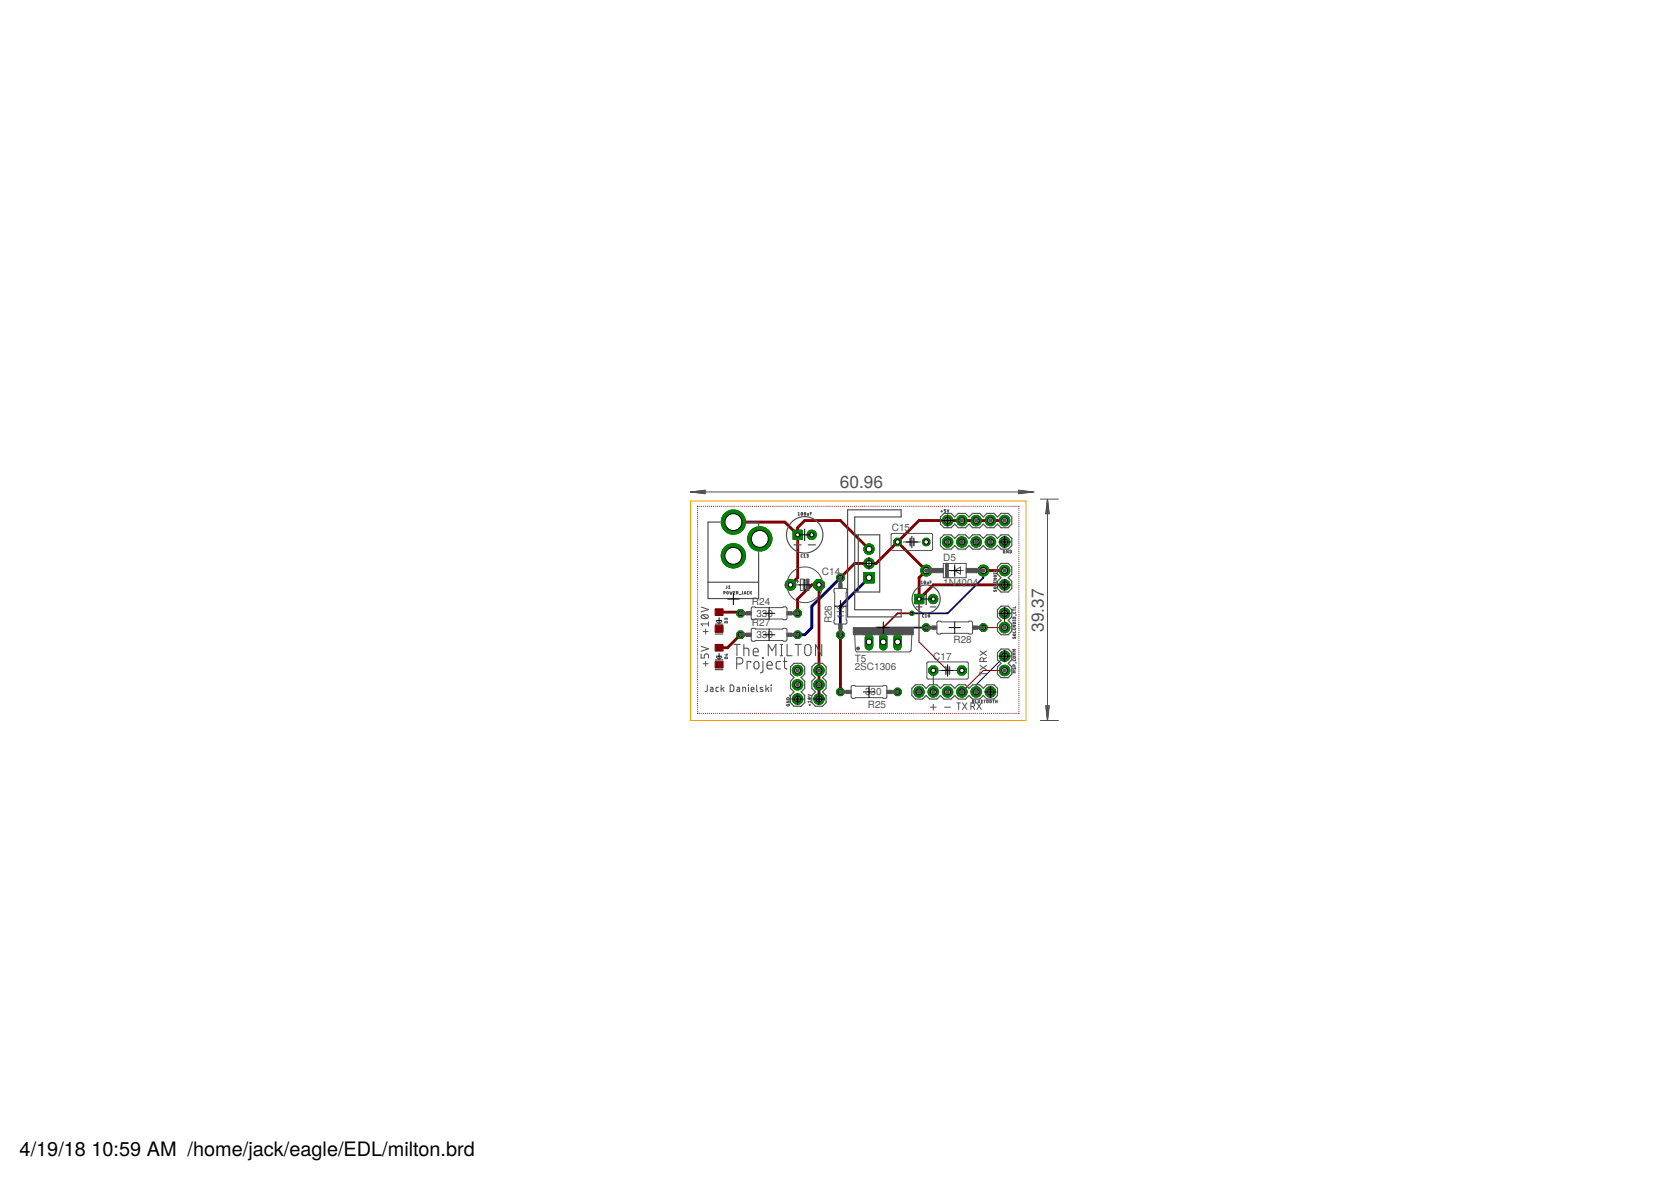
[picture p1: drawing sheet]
<svg xmlns="http://www.w3.org/2000/svg" width="297mm" height="210mm" viewBox="0 0 297 210" stroke-linecap="round" stroke-linejoin="round" font-family="sans-serif">
<defs><g id="words">
<g font-size="3.5">
<text x="3.5" y="205.4">4/19/18</text>
<text x="16.3" y="205.4">10:59 AM /home/jack/eagle/EDL/milton.brd</text>
</g>
<g font-size="3.1" fill="#505050">
<text x="149.3" y="86.8">60.96</text>
<text x="185.5" y="112.3" transform="rotate(-90 185.5 112.3)">39.37</text>
</g>
<g font-size="1.8" fill="#505050">
<text x="158.5" y="94.4">C15</text>
<text x="167.7" y="99.8">D5</text>
<text x="133.7" y="107.5">R24</text>
<text x="146.1" y="102.2">C14</text>
<text x="167.7" y="104.2">1N4004</text>
<text x="133.7" y="111.3">R27</text>
<text x="134.4" y="109.7">330</text>
<text x="134.4" y="113.5">330</text>
<text x="147.9" y="110.8" transform="rotate(-90 147.9 110.8)">R26</text>
<text x="150" y="110" transform="rotate(-90 150 110)">1K</text>
<text x="151.9" y="117.6">T5</text>
<text x="151.9" y="119.2">2SC1306</text>
<text x="165.9" y="117.4">C17</text>
<text x="169.5" y="114.3">R28</text>
<text x="153.8" y="123.6">3</text>
<text x="154.3" y="125.8">R25</text>
<text x="154.8" y="123.6">30</text>
</g>
</g></defs>
<path d="M149.4 102.7l-5.1 5v3.8l-1.3 1.3h-1.2M154.5 102.7l-5.1 5v5.1" fill="none" stroke="#000080" stroke-width=".51"/>
<path d="M178.6 116.6l-5.1 5.1v1.3" fill="none" stroke="#000080" stroke-width=".18"/>
<path d="M164.6 111.5h-8.9l-1.2 1.3v1.3M174.8 101.4v1.3l-6.4 6.3h-6.3" fill="none" stroke="#000080" stroke-width=".32"/>
<circle cx="176.1" cy="123" r=".93" fill="#008000" stroke="#008000" stroke-width=".18"/>
<circle cx="176.1" cy="123" r=".51" fill="#fff" stroke="#000" stroke-width=".18"/>
<circle cx="173.5" cy="123" r=".93" fill="#008000" stroke="#008000" stroke-width=".18"/>
<circle cx="173.5" cy="123" r=".51" fill="#fff" stroke="#000" stroke-width=".18"/>
<circle cx="171" cy="123" r=".93" fill="#008000" stroke="#008000" stroke-width=".18"/>
<circle cx="171" cy="123" r=".51" fill="#fff" stroke="#000" stroke-width=".18"/>
<circle cx="168.4" cy="123" r=".93" fill="#008000" stroke="#008000" stroke-width=".18"/>
<circle cx="168.4" cy="123" r=".51" fill="#fff" stroke="#000" stroke-width=".18"/>
<circle cx="165.9" cy="123" r=".93" fill="#008000" stroke="#008000" stroke-width=".18"/>
<circle cx="165.9" cy="123" r=".51" fill="#fff" stroke="#000" stroke-width=".18"/>
<circle cx="163.4" cy="123" r=".93" fill="#008000" stroke="#008000" stroke-width=".18"/>
<circle cx="163.4" cy="123" r=".51" fill="#fff" stroke="#000" stroke-width=".18"/>
<circle cx="144.3" cy="95.1" r=".83" fill="#008000" stroke="#008000" stroke-width=".18"/>
<circle cx="144.3" cy="95.1" r=".36" fill="#fff" stroke="#000" stroke-width=".18"/>
<path d="M141 94.2h1.6v1.7h-1.6z" fill="#008000" stroke="#008000" stroke-width=".18"/>
<circle cx="141.8" cy="95.1" r=".36" fill="#fff" stroke="#000" stroke-width=".18"/>
<circle cx="140.5" cy="103.9" r=".95" fill="#008000" stroke="#008000" stroke-width=".18"/>
<circle cx="140.5" cy="103.9" r=".4" fill="#fff" stroke="#000" stroke-width=".18"/>
<circle cx="145.6" cy="103.9" r="1.03" fill="#008000" stroke="#008000" stroke-width=".18"/>
<circle cx="145.6" cy="103.9" r=".4" fill="#fff" stroke="#000" stroke-width=".18"/>
<circle cx="159.6" cy="96.3" r=".71" fill="#008000" stroke="#008000" stroke-width=".18"/>
<circle cx="159.6" cy="96.3" r=".4" fill="#fff" stroke="#000" stroke-width=".18"/>
<circle cx="164.6" cy="96.3" r=".71" fill="#008000" stroke="#008000" stroke-width=".18"/>
<circle cx="164.6" cy="96.3" r=".4" fill="#fff" stroke="#000" stroke-width=".18"/>
<path d="M162.6 105.6h1.6v1.7h-1.6z" fill="#008000" stroke="#008000" stroke-width=".18"/>
<circle cx="163.4" cy="106.5" r=".36" fill="#fff" stroke="#000" stroke-width=".18"/>
<circle cx="165.9" cy="106.5" r=".83" fill="#008000" stroke="#008000" stroke-width=".18"/>
<circle cx="165.9" cy="106.5" r=".36" fill="#fff" stroke="#000" stroke-width=".18"/>
<circle cx="165.9" cy="119.2" r=".87" fill="#008000" stroke="#008000" stroke-width=".18"/>
<circle cx="165.9" cy="119.2" r=".4" fill="#fff" stroke="#000" stroke-width=".18"/>
<circle cx="171" cy="119.2" r=".87" fill="#008000" stroke="#008000" stroke-width=".18"/>
<circle cx="171" cy="119.2" r=".4" fill="#fff" stroke="#000" stroke-width=".18"/>
<circle cx="174.8" cy="101.4" r=".97" fill="#008000" stroke="#008000" stroke-width=".18"/>
<circle cx="174.8" cy="101.4" r=".55" fill="#fff" stroke="#000" stroke-width=".18"/>
<circle cx="164.6" cy="101.4" r=".97" fill="#008000" stroke="#008000" stroke-width=".18"/>
<circle cx="164.6" cy="101.4" r=".55" fill="#fff" stroke="#000" stroke-width=".18"/>
<circle cx="130.4" cy="92.8" r="2.16" fill="#008000" stroke="#008000" stroke-width=".18"/>
<circle cx="130.4" cy="92.8" r="1.5" fill="#fff" stroke="#000" stroke-width=".18"/>
<circle cx="130.4" cy="98.8" r="2.16" fill="#008000" stroke="#008000" stroke-width=".18"/>
<circle cx="130.4" cy="98.8" r="1.5" fill="#fff" stroke="#000" stroke-width=".18"/>
<circle cx="135.1" cy="95.8" r="2.16" fill="#008000" stroke="#008000" stroke-width=".18"/>
<circle cx="135.1" cy="95.8" r="1.5" fill="#fff" stroke="#000" stroke-width=".18"/>
<circle cx="178.6" cy="109" r=".93" fill="#008000" stroke="#008000" stroke-width=".18"/>
<circle cx="178.6" cy="109" r=".51" fill="#fff" stroke="#000" stroke-width=".18"/>
<circle cx="178.6" cy="111.5" r=".93" fill="#008000" stroke="#008000" stroke-width=".18"/>
<circle cx="178.6" cy="111.5" r=".51" fill="#fff" stroke="#000" stroke-width=".18"/>
<circle cx="178.6" cy="116.6" r=".93" fill="#008000" stroke="#008000" stroke-width=".18"/>
<circle cx="178.6" cy="116.6" r=".51" fill="#fff" stroke="#000" stroke-width=".18"/>
<circle cx="178.6" cy="119.2" r=".93" fill="#008000" stroke="#008000" stroke-width=".18"/>
<circle cx="178.6" cy="119.2" r=".51" fill="#fff" stroke="#000" stroke-width=".18"/>
<circle cx="131.6" cy="109" r=".71" fill="#008000" stroke="#008000" stroke-width=".18"/>
<circle cx="131.6" cy="109" r=".4" fill="#fff" stroke="#000" stroke-width=".18"/>
<circle cx="141.8" cy="109" r=".71" fill="#008000" stroke="#008000" stroke-width=".18"/>
<circle cx="141.8" cy="109" r=".4" fill="#fff" stroke="#000" stroke-width=".18"/>
<circle cx="159.6" cy="123" r=".71" fill="#008000" stroke="#008000" stroke-width=".18"/>
<circle cx="159.6" cy="123" r=".4" fill="#fff" stroke="#000" stroke-width=".18"/>
<circle cx="149.4" cy="123" r=".71" fill="#008000" stroke="#008000" stroke-width=".18"/>
<circle cx="149.4" cy="123" r=".4" fill="#fff" stroke="#000" stroke-width=".18"/>
<circle cx="149.4" cy="112.8" r=".71" fill="#008000" stroke="#008000" stroke-width=".18"/>
<circle cx="149.4" cy="112.8" r=".4" fill="#fff" stroke="#000" stroke-width=".18"/>
<circle cx="149.4" cy="102.7" r=".71" fill="#008000" stroke="#008000" stroke-width=".18"/>
<circle cx="149.4" cy="102.7" r=".4" fill="#fff" stroke="#000" stroke-width=".18"/>
<circle cx="131.6" cy="112.8" r=".71" fill="#008000" stroke="#008000" stroke-width=".18"/>
<circle cx="131.6" cy="112.8" r=".4" fill="#fff" stroke="#000" stroke-width=".18"/>
<circle cx="141.8" cy="112.8" r=".71" fill="#008000" stroke="#008000" stroke-width=".18"/>
<circle cx="141.8" cy="112.8" r=".4" fill="#fff" stroke="#000" stroke-width=".18"/>
<circle cx="174.8" cy="111.5" r=".71" fill="#008000" stroke="#008000" stroke-width=".18"/>
<circle cx="174.8" cy="111.5" r=".4" fill="#fff" stroke="#000" stroke-width=".18"/>
<circle cx="164.6" cy="111.5" r=".71" fill="#008000" stroke="#008000" stroke-width=".18"/>
<circle cx="164.6" cy="111.5" r=".4" fill="#fff" stroke="#000" stroke-width=".18"/>
<circle cx="178.6" cy="103.9" r=".93" fill="#008000" stroke="#008000" stroke-width=".18"/>
<circle cx="178.6" cy="103.9" r=".51" fill="#fff" stroke="#000" stroke-width=".18"/>
<circle cx="178.6" cy="101.4" r=".93" fill="#008000" stroke="#008000" stroke-width=".18"/>
<circle cx="178.6" cy="101.4" r=".51" fill="#fff" stroke="#000" stroke-width=".18"/>
<path d="M154.5 113.3v1.6" fill="none" stroke="#008000" stroke-width="1.5"/>
<circle cx="154.5" cy="114.1" r=".51" fill="#fff" stroke="#000" stroke-width=".18"/>
<path d="M157 113.3v1.6" fill="none" stroke="#008000" stroke-width="1.5"/>
<circle cx="157" cy="114.1" r=".51" fill="#fff" stroke="#000" stroke-width=".18"/>
<path d="M159.6 113.3v1.6" fill="none" stroke="#008000" stroke-width="1.5"/>
<circle cx="159.6" cy="114.1" r=".51" fill="#fff" stroke="#000" stroke-width=".18"/>
<path d="M153.5 101.7h1.9v1.9h-1.9z" fill="#008000" stroke="#008000" stroke-width=".18"/>
<circle cx="154.5" cy="102.7" r=".51" fill="#fff" stroke="#000" stroke-width=".18"/>
<circle cx="154.5" cy="100.1" r=".93" fill="#008000" stroke="#008000" stroke-width=".18"/>
<circle cx="154.5" cy="100.1" r=".51" fill="#fff" stroke="#000" stroke-width=".18"/>
<circle cx="154.5" cy="97.6" r=".93" fill="#008000" stroke="#008000" stroke-width=".18"/>
<circle cx="154.5" cy="97.6" r=".51" fill="#fff" stroke="#000" stroke-width=".18"/>
<circle cx="168.4" cy="92.5" r=".93" fill="#008000" stroke="#008000" stroke-width=".18"/>
<circle cx="168.4" cy="92.5" r=".51" fill="#fff" stroke="#000" stroke-width=".18"/>
<circle cx="171" cy="92.5" r=".93" fill="#008000" stroke="#008000" stroke-width=".18"/>
<circle cx="171" cy="92.5" r=".51" fill="#fff" stroke="#000" stroke-width=".18"/>
<circle cx="173.5" cy="92.5" r=".93" fill="#008000" stroke="#008000" stroke-width=".18"/>
<circle cx="173.5" cy="92.5" r=".51" fill="#fff" stroke="#000" stroke-width=".18"/>
<circle cx="176.1" cy="92.5" r=".93" fill="#008000" stroke="#008000" stroke-width=".18"/>
<circle cx="176.1" cy="92.5" r=".51" fill="#fff" stroke="#000" stroke-width=".18"/>
<circle cx="178.6" cy="92.5" r=".93" fill="#008000" stroke="#008000" stroke-width=".18"/>
<circle cx="178.6" cy="92.5" r=".51" fill="#fff" stroke="#000" stroke-width=".18"/>
<circle cx="145.6" cy="124.2" r=".93" fill="#008000" stroke="#008000" stroke-width=".18"/>
<circle cx="145.6" cy="124.2" r=".51" fill="#fff" stroke="#000" stroke-width=".18"/>
<circle cx="145.6" cy="121.7" r=".93" fill="#008000" stroke="#008000" stroke-width=".18"/>
<circle cx="145.6" cy="121.7" r=".51" fill="#fff" stroke="#000" stroke-width=".18"/>
<circle cx="145.6" cy="119.2" r=".93" fill="#008000" stroke="#008000" stroke-width=".18"/>
<circle cx="145.6" cy="119.2" r=".51" fill="#fff" stroke="#000" stroke-width=".18"/>
<circle cx="178.6" cy="96.3" r=".93" fill="#008000" stroke="#008000" stroke-width=".18"/>
<circle cx="178.6" cy="96.3" r=".51" fill="#fff" stroke="#000" stroke-width=".18"/>
<circle cx="176.1" cy="96.3" r=".93" fill="#008000" stroke="#008000" stroke-width=".18"/>
<circle cx="176.1" cy="96.3" r=".51" fill="#fff" stroke="#000" stroke-width=".18"/>
<circle cx="173.5" cy="96.3" r=".93" fill="#008000" stroke="#008000" stroke-width=".18"/>
<circle cx="173.5" cy="96.3" r=".51" fill="#fff" stroke="#000" stroke-width=".18"/>
<circle cx="171" cy="96.3" r=".93" fill="#008000" stroke="#008000" stroke-width=".18"/>
<circle cx="171" cy="96.3" r=".51" fill="#fff" stroke="#000" stroke-width=".18"/>
<circle cx="168.4" cy="96.3" r=".93" fill="#008000" stroke="#008000" stroke-width=".18"/>
<circle cx="168.4" cy="96.3" r=".51" fill="#fff" stroke="#000" stroke-width=".18"/>
<circle cx="141.8" cy="124.2" r=".93" fill="#008000" stroke="#008000" stroke-width=".18"/>
<circle cx="141.8" cy="124.2" r=".51" fill="#fff" stroke="#000" stroke-width=".18"/>
<circle cx="141.8" cy="121.7" r=".93" fill="#008000" stroke="#008000" stroke-width=".18"/>
<circle cx="141.8" cy="121.7" r=".51" fill="#fff" stroke="#000" stroke-width=".18"/>
<circle cx="141.8" cy="119.2" r=".93" fill="#008000" stroke="#008000" stroke-width=".18"/>
<circle cx="141.8" cy="119.2" r=".51" fill="#fff" stroke="#000" stroke-width=".18"/>
<circle cx="162.1" cy="109" r=".38" fill="#008000" stroke="#008000" stroke-width=".18"/>
<circle cx="162.1" cy="109" r=".17" fill="#fff" stroke="#000" stroke-width=".18"/>
<g fill="#800000" stroke="#800000" stroke-width=".18">
<path d="M127.1 108.2h1.4v1.2h-1.4z"/>
<path d="M127.1 111.2h1.4v1.2h-1.4z"/>
<path d="M127.1 114.5h1.4v1.2h-1.4z"/>
<path d="M127.1 117.5h1.4v1.2h-1.4z"/>
</g>
<g fill="none" stroke="#800000" stroke-width=".18">
<path d="M124 90.3v.1M124 90.7h.1M124 91v.1M124 91.4h.1M124 91.7v.1M124 92.1h.1M124 92.4v.1M124 92.8h.1M124 93.1v.1M124 93.5h.1M124 93.8v.1M124 94.2h.1"/>
<path d="M124 94.5v.1M124 94.9h.1M124 95.2v.1M124 95.6h.1M124 95.9v.1M124 96.3h.1M124 96.6v.1M124 97h.1M124 97.3v.1M124 97.7h.1M124 98v.1M124 98.4h.1"/>
<path d="M124 98.7v.1M124 99.1h.1M124 99.4v.1M124 99.8h.1M124.1 90h-.1M124.4 90h.1M124.7 90h.1M125.1 90h.1M125.4 90h.1M125.8 90h.1M126.1 90h.1M126.4 90h.1"/>
<path d="M126.8 90h.1M127.1 90h.1M127.5 90h.1M127.8 90h.1M128.2 90h.1M128.5 90h.1M128.9 90h.1M129.2 90h.1M129.6 90h.1M129.9 90h.1M130.3 90h.1M130.6 90h.1"/>
<path d="M131 90h.1M131.3 90h.1M131.7 90h.1M132 90h.1M132.4 90h.1M132.7 90h.1M133.1 90h.1M133.4 90h.1M133.8 90h.1M134.1 90h.1M134.5 90h.1M134.8 90h.1"/>
<path d="M135.1 90h.1M135.5 90h.1M135.8 90h.1M136.2 90h.1M136.5 90h.1M136.9 90h.1M137.2 90h.1M137.6 90h.1M137.9 90h.1M138.3 90h.1M138.6 90h.1M139 90h.1"/>
<path d="M139.3 90h.1M139.7 90h.1M140 90h.1M140.4 90h.1M140.7 90h.1M141.1 90h.1M141.4 90h.1M141.8 90h.1M142.1 90h.1M142.5 90h.1M142.8 90h.1M143.2 90h.1"/>
<path d="M143.5 90h.1M143.8 90h.1M144.2 90h.1M144.5 90h.1M144.9 90h.1M145.2 90h.1M145.6 90h.1M145.9 90h.1M146.3 90h.1M146.6 90h.1M147 90h.1M147.3 90h.1"/>
<path d="M147.7 90h.1M148 90h.1M148.4 90h.1M148.7 90h.1M149.1 90h.1M149.4 90h.1M149.8 90h.1M150.1 90h.1M150.5 90h.1M150.8 90h.1M151.2 90h.1M151.5 90h.1"/>
<path d="M151.8 90h.1M152.2 90h.1M152.5 90h.1M152.9 90h.1M153.2 90h.1M153.6 90h.1M153.9 90h.1M154.3 90h.1M154.6 90h.1M155 90h.1M155.3 90h.1M155.7 90h.1"/>
<path d="M156 90h.1M156.4 90h.1M156.7 90h.1M157.1 90h.1M157.4 90h.1M157.8 90h.1M158.1 90h.1M158.5 90h.1M158.8 90h.1M159.2 90h.1M159.5 90h.1M159.9 90h.1"/>
<path d="M160.2 90h.1M160.5 90h.1M160.9 90h.1M161.2 90h.1M161.6 90h.1M161.9 90h.1M162.3 90h.1M162.6 90h.1M163 90h.1M163.3 90h.1M163.7 90h.1M164 90h.1"/>
<path d="M164.4 90h.1M164.7 90h.1M165.1 90h.1M165.4 90h.1M165.8 90h.1M166.1 90h.1M166.5 90h.1M166.8 90h.1M167.2 90h.1M167.5 90h.1M167.9 90h.1M168.2 90h.1"/>
<path d="M168.6 90h.1M168.9 90h.1M169.2 90h.1M169.6 90h.1M169.9 90h.1M170.3 90h.1M170.6 90h.1M171 90h.1M171.3 90h.1M171.7 90h.1M172 90h.1M172.4 90h.1"/>
<path d="M172.7 90h.1M173.1 90h.1M173.4 90h.1M173.8 90h.1M174.1 90h.1M174.5 90h.1M174.8 90h.1M175.2 90h.1M175.5 90h.1M175.9 90h.1M176.2 90h.1M176.6 90h.1"/>
<path d="M176.9 90h.1M177.2 90h.1M177.6 90h.1M177.9 90h.1M178.3 90h.1M178.6 90h.1M179 90h.1M179.3 90h.1M179.7 90h.1M180 90h.1M180.4 90h.1M180.7 90h.1"/>
<path d="M181.1 90h.1M181.1 90.3v.1M181.1 90.7h.1M181.1 91v.1M181.1 91.4h.1M181.1 91.7v.1M181.1 92.1h.1M181.1 92.4v.1M181.1 92.8h.1M181.1 93.1v.1M181.1 93.5h.1M181.1 93.8v.1"/>
<path d="M181.1 94.2h.1M181.1 94.5v.1M181.1 94.9h.1M181.1 95.2v.1M181.1 95.6h.1M181.1 95.9v.1M181.1 96.3h.1M181.1 96.6v.1M181.1 97h.1M181.1 97.3v.1M181.1 97.7h.1M181.1 98v.1"/>
<path d="M181.1 98.4h.1M181.1 98.7v.1M181.1 99.1h.1M181.1 99.4v.1M181.1 99.8h.1M124 100.1v.1M124 100.5h.1M124 100.8v.1M124 101.2h.1M124 101.5v.1M124 101.9h.1M124 102.2v.1"/>
<path d="M124 102.6h.1M124 102.9v.1M124 103.3h.1M124 103.6v.1M124 104h.1M124 104.3v.1M124 104.7h.1M124 105v.1M124 105.4h.1M124 105.7v.1M124 106.1h.1M124 106.4v.1"/>
<path d="M124 106.8h.1M124 107.1v.1M124 107.5h.1M124 107.8v.1M124 108.2h.1M124 108.5v.1M124 108.9h.1M124 109.2v.1M124 109.6h.1M124 109.9v.1M124 110.3h.1M124 110.6v.1"/>
<path d="M124 111h.1M124 111.3v.1M124 111.7h.1M124 112v.1M124 112.4h.1M124 112.7v.1M124 113.1h.1M124 113.4v.1M124 113.8h.1M124 114.1v.1M124 114.5h.1M124 114.8v.1"/>
<path d="M124 115.2h.1M124 115.5v.1M124 115.9h.1M124 116.2v.1M124 116.6h.1M124 116.9v.1M124 117.3h.1M124 117.6v.1M124 118h.1M124 118.3v.1M124 118.7h.1M124 119v.1"/>
<path d="M124 119.4h.1M124 119.7v.1M163.4 106.5v7.6l5 5.1h2.6M165.9 119.2v3.8M178.6 119.2h-3.8l-3.8 3.8M178.6 109v2.5h-3.8M181.1 100.1v.1M181.1 100.5h.1M181.1 100.8v.1M181.1 101.2h.1M181.1 101.5v.1M181.1 101.9h.1"/>
<path d="M181.1 102.2v.1M181.1 102.6h.1M181.1 102.9v.1M181.1 103.3h.1M181.1 103.6v.1M181.1 104h.1M181.1 104.3v.1M181.1 104.7h.1M181.1 105v.1M181.1 105.4h.1M181.1 105.7v.1M181.1 106.1h.1"/>
<path d="M181.1 106.4v.1M181.1 106.8h.1M181.1 107.1v.1M181.1 107.5h.1M181.1 107.8v.1M181.1 108.2h.1M181.1 108.5v.1M181.1 108.9h.1M181.1 109.2v.1M181.1 109.6h.1M181.1 109.9v.1M181.1 110.3h.1"/>
<path d="M181.1 110.6v.1M181.1 111h.1M181.1 111.3v.1M181.1 111.7h.1M181.1 112v.1M181.1 112.4h.1M181.1 112.7v.1M181.1 113.1h.1M181.1 113.4v.1M181.1 113.8h.1M181.1 114.1v.1M181.1 114.5h.1"/>
<path d="M181.1 114.8v.1M181.1 115.2h.1M181.1 115.5v.1M181.1 115.9h.1M181.1 116.2v.1M181.1 116.6h.1M181.1 116.9v.1M181.1 117.3h.1M181.1 117.6v.1M181.1 118h.1M181.1 118.3v.1M181.1 118.7h.1"/>
<path d="M181.1 119v.1M181.1 119.4h.1M181.1 119.7v.1M124 120.1h.1M124 120.4v.1M124 120.8h.1M124 121.1v.1M124 121.5h.1M124 121.8v.1M124 122.2h.1M124 122.5v.1M124 122.9h.1"/>
<path d="M124 123.2v.1M124 123.6h.1M124 123.9v.1M124 124.3h.1M124 124.6v.1M124 125h.1M124 125.3v.1M124 125.7h.1M124 126v.1M124 126.4h.1M124 126.7l.1 .1M124.4 126.8h.1"/>
<path d="M124.7 126.8h.1M125.1 126.8h.1M125.4 126.8h.1M125.8 126.8h.1M126.1 126.8h.1M126.4 126.8h.1M126.8 126.8h.1M127.1 126.8h.1M127.5 126.8h.1M127.8 126.8h.1M128.2 126.8h.1M128.5 126.8h.1"/>
<path d="M128.9 126.8h.1M129.2 126.8h.1M129.6 126.8h.1M129.9 126.8h.1M130.3 126.8h.1M130.6 126.8h.1M131 126.8h.1M131.3 126.8h.1M131.7 126.8h.1M132 126.8h.1M132.4 126.8h.1M132.7 126.8h.1"/>
<path d="M133.1 126.8h.1M133.4 126.8h.1M133.8 126.8h.1M134.1 126.8h.1M134.5 126.8h.1M134.8 126.8h.1M135.1 126.8h.1M135.5 126.8h.1M135.8 126.8h.1M136.2 126.8h.1M136.5 126.8h.1M136.9 126.8h.1"/>
<path d="M137.2 126.8h.1M137.6 126.8h.1M137.9 126.8h.1M138.3 126.8h.1M138.6 126.8h.1M139 126.8h.1M139.3 126.8h.1M139.7 126.8h.1M140 126.8h.1M140.4 126.8h.1M140.7 126.8h.1M141.1 126.8h.1"/>
<path d="M141.4 126.8h.1M141.8 126.8h.1M142.1 126.8h.1M142.5 126.8h.1M142.8 126.8h.1M143.2 126.8h.1M143.5 126.8h.1M143.8 126.8h.1M144.2 126.8h.1M144.5 126.8h.1M144.9 126.8h.1M145.2 126.8h.1"/>
<path d="M145.6 126.8h.1M145.9 126.8h.1M146.3 126.8h.1M146.6 126.8h.1M147 126.8h.1M147.3 126.8h.1M147.7 126.8h.1M148 126.8h.1M148.4 126.8h.1M148.7 126.8h.1M149.1 126.8h.1M149.4 126.8h.1"/>
<path d="M149.8 126.8h.1M150.1 126.8h.1M150.5 126.8h.1M150.8 126.8h.1M151.2 126.8h.1M151.5 126.8h.1M151.8 126.8h.1M152.2 126.8h.1M152.5 126.8h.1M152.9 126.8h.1M153.2 126.8h.1M153.6 126.8h.1"/>
<path d="M153.9 126.8h.1M154.3 126.8h.1M154.6 126.8h.1M155 126.8h.1M155.3 126.8h.1M155.7 126.8h.1M156 126.8h.1M156.4 126.8h.1M156.7 126.8h.1M157.1 126.8h.1M157.4 126.8h.1M157.8 126.8h.1"/>
<path d="M158.1 126.8h.1M158.5 126.8h.1M158.8 126.8h.1M159.2 126.8h.1M159.5 126.8h.1M159.9 126.8h.1M160.2 126.8h.1M160.5 126.8h.1M160.9 126.8h.1M161.2 126.8h.1M161.6 126.8h.1M161.9 126.8h.1"/>
<path d="M162.3 126.8h.1M162.6 126.8h.1M163 126.8h.1M163.3 126.8h.1M163.7 126.8h.1M164 126.8h.1M164.4 126.8h.1M164.7 126.8h.1M165.1 126.8h.1M165.4 126.8h.1M165.8 126.8h.1M166.1 126.8h.1"/>
<path d="M166.5 126.8h.1M166.8 126.8h.1M167.2 126.8h.1M167.5 126.8h.1M167.9 126.8h.1M168.2 126.8h.1M168.6 126.8h.1M168.9 126.8h.1M169.2 126.8h.1M169.6 126.8h.1M169.9 126.8h.1M170.3 126.8h.1"/>
<path d="M170.6 126.8h.1M171 126.8h.1M171.3 126.8h.1M171.7 126.8h.1M172 126.8h.1M172.4 126.8h.1M172.7 126.8h.1M173.1 126.8h.1M173.4 126.8h.1M173.8 126.8h.1M174.1 126.8h.1M174.5 126.8h.1"/>
<path d="M174.8 126.8h.1M175.2 126.8h.1M175.5 126.8h.1M175.9 126.8h.1M176.2 126.8h.1M176.6 126.8h.1M176.9 126.8h.1M177.2 126.8h.1M177.6 126.8h.1M177.9 126.8h.1M178.3 126.8h.1M178.6 126.8h.1"/>
<path d="M179 126.8h.1M179.3 126.8h.1M179.7 126.8h.1M180 126.8h.1M180.4 126.8h.1M180.7 126.8h.1M181.1 126.7v.1M181.1 120.1h.1M181.1 120.4v.1M181.1 120.8h.1M181.1 121.1v.1M181.1 121.5h.1"/>
<path d="M181.1 121.8v.1M181.1 122.2h.1M181.1 122.5v.1M181.1 122.9h.1M181.1 123.2v.1M181.1 123.6h.1M181.1 123.9v.1M181.1 124.3h.1M181.1 124.6v.1M181.1 125h.1M181.1 125.3v.1M181.1 125.7h.1"/>
<path d="M181.1 126v.1M181.1 126.4h.1"/>
</g>
<path d="M130.4 92.8h9.1l2.3 2.3-.3 .2M154.5 97.6l-5.1-5.1h-6.4l-1.2 1.3v8.9l-1.3 1.2M159.6 96.3l5 5.1-1.2 1.3v3.8l2.5-2.6h12.7M178.6 92.5h-15.2l-7.7 7.6h-3.8l-2.5 2.6M127.8 108.8h3.6l.2 .2M131.6 112.8l-2.3 2.3h-1.5M141.8 109v-2.5l2.5-2.6h1.3v20.3M149.4 112.8v10.2M174.8 101.4h3.8" fill="none" stroke="#800000" stroke-width=".51"/>
<path d="M162.1 109h-2.5l-2.6 2.5v2.6" fill="none" stroke="#800000" stroke-width=".32"/>
<circle cx="176.1" cy="123" r=".93" fill="#008000" stroke="#008000" stroke-width=".18"/>
<circle cx="176.1" cy="123" r=".51" fill="#fff" stroke="#000" stroke-width=".18"/>
<circle cx="173.5" cy="123" r=".93" fill="#008000" stroke="#008000" stroke-width=".18"/>
<circle cx="173.5" cy="123" r=".51" fill="#fff" stroke="#000" stroke-width=".18"/>
<circle cx="171" cy="123" r=".93" fill="#008000" stroke="#008000" stroke-width=".18"/>
<circle cx="171" cy="123" r=".51" fill="#fff" stroke="#000" stroke-width=".18"/>
<circle cx="168.4" cy="123" r=".93" fill="#008000" stroke="#008000" stroke-width=".18"/>
<circle cx="168.4" cy="123" r=".51" fill="#fff" stroke="#000" stroke-width=".18"/>
<circle cx="165.9" cy="123" r=".93" fill="#008000" stroke="#008000" stroke-width=".18"/>
<circle cx="165.9" cy="123" r=".51" fill="#fff" stroke="#000" stroke-width=".18"/>
<circle cx="163.4" cy="123" r=".93" fill="#008000" stroke="#008000" stroke-width=".18"/>
<circle cx="163.4" cy="123" r=".51" fill="#fff" stroke="#000" stroke-width=".18"/>
<circle cx="144.3" cy="95.1" r=".83" fill="#008000" stroke="#008000" stroke-width=".18"/>
<circle cx="144.3" cy="95.1" r=".36" fill="#fff" stroke="#000" stroke-width=".18"/>
<path d="M141 94.2h1.6v1.7h-1.6z" fill="#008000" stroke="#008000" stroke-width=".18"/>
<circle cx="141.8" cy="95.1" r=".36" fill="#fff" stroke="#000" stroke-width=".18"/>
<circle cx="140.5" cy="103.9" r=".95" fill="#008000" stroke="#008000" stroke-width=".18"/>
<circle cx="140.5" cy="103.9" r=".4" fill="#fff" stroke="#000" stroke-width=".18"/>
<circle cx="145.6" cy="103.9" r="1.03" fill="#008000" stroke="#008000" stroke-width=".18"/>
<circle cx="145.6" cy="103.9" r=".4" fill="#fff" stroke="#000" stroke-width=".18"/>
<circle cx="159.6" cy="96.3" r=".71" fill="#008000" stroke="#008000" stroke-width=".18"/>
<circle cx="159.6" cy="96.3" r=".4" fill="#fff" stroke="#000" stroke-width=".18"/>
<circle cx="164.6" cy="96.3" r=".71" fill="#008000" stroke="#008000" stroke-width=".18"/>
<circle cx="164.6" cy="96.3" r=".4" fill="#fff" stroke="#000" stroke-width=".18"/>
<path d="M162.6 105.6h1.6v1.7h-1.6z" fill="#008000" stroke="#008000" stroke-width=".18"/>
<circle cx="163.4" cy="106.5" r=".36" fill="#fff" stroke="#000" stroke-width=".18"/>
<circle cx="165.9" cy="106.5" r=".83" fill="#008000" stroke="#008000" stroke-width=".18"/>
<circle cx="165.9" cy="106.5" r=".36" fill="#fff" stroke="#000" stroke-width=".18"/>
<circle cx="165.9" cy="119.2" r=".87" fill="#008000" stroke="#008000" stroke-width=".18"/>
<circle cx="165.9" cy="119.2" r=".4" fill="#fff" stroke="#000" stroke-width=".18"/>
<circle cx="171" cy="119.2" r=".87" fill="#008000" stroke="#008000" stroke-width=".18"/>
<circle cx="171" cy="119.2" r=".4" fill="#fff" stroke="#000" stroke-width=".18"/>
<circle cx="174.8" cy="101.4" r=".97" fill="#008000" stroke="#008000" stroke-width=".18"/>
<circle cx="174.8" cy="101.4" r=".55" fill="#fff" stroke="#000" stroke-width=".18"/>
<circle cx="164.6" cy="101.4" r=".97" fill="#008000" stroke="#008000" stroke-width=".18"/>
<circle cx="164.6" cy="101.4" r=".55" fill="#fff" stroke="#000" stroke-width=".18"/>
<circle cx="130.4" cy="92.8" r="2.16" fill="#008000" stroke="#008000" stroke-width=".18"/>
<circle cx="130.4" cy="92.8" r="1.5" fill="#fff" stroke="#000" stroke-width=".18"/>
<circle cx="130.4" cy="98.8" r="2.16" fill="#008000" stroke="#008000" stroke-width=".18"/>
<circle cx="130.4" cy="98.8" r="1.5" fill="#fff" stroke="#000" stroke-width=".18"/>
<circle cx="135.1" cy="95.8" r="2.16" fill="#008000" stroke="#008000" stroke-width=".18"/>
<circle cx="135.1" cy="95.8" r="1.5" fill="#fff" stroke="#000" stroke-width=".18"/>
<circle cx="178.6" cy="109" r=".93" fill="#008000" stroke="#008000" stroke-width=".18"/>
<circle cx="178.6" cy="109" r=".51" fill="#fff" stroke="#000" stroke-width=".18"/>
<circle cx="178.6" cy="111.5" r=".93" fill="#008000" stroke="#008000" stroke-width=".18"/>
<circle cx="178.6" cy="111.5" r=".51" fill="#fff" stroke="#000" stroke-width=".18"/>
<circle cx="178.6" cy="116.6" r=".93" fill="#008000" stroke="#008000" stroke-width=".18"/>
<circle cx="178.6" cy="116.6" r=".51" fill="#fff" stroke="#000" stroke-width=".18"/>
<circle cx="178.6" cy="119.2" r=".93" fill="#008000" stroke="#008000" stroke-width=".18"/>
<circle cx="178.6" cy="119.2" r=".51" fill="#fff" stroke="#000" stroke-width=".18"/>
<circle cx="131.6" cy="109" r=".71" fill="#008000" stroke="#008000" stroke-width=".18"/>
<circle cx="131.6" cy="109" r=".4" fill="#fff" stroke="#000" stroke-width=".18"/>
<circle cx="141.8" cy="109" r=".71" fill="#008000" stroke="#008000" stroke-width=".18"/>
<circle cx="141.8" cy="109" r=".4" fill="#fff" stroke="#000" stroke-width=".18"/>
<circle cx="159.6" cy="123" r=".71" fill="#008000" stroke="#008000" stroke-width=".18"/>
<circle cx="159.6" cy="123" r=".4" fill="#fff" stroke="#000" stroke-width=".18"/>
<circle cx="149.4" cy="123" r=".71" fill="#008000" stroke="#008000" stroke-width=".18"/>
<circle cx="149.4" cy="123" r=".4" fill="#fff" stroke="#000" stroke-width=".18"/>
<circle cx="149.4" cy="112.8" r=".71" fill="#008000" stroke="#008000" stroke-width=".18"/>
<circle cx="149.4" cy="112.8" r=".4" fill="#fff" stroke="#000" stroke-width=".18"/>
<circle cx="149.4" cy="102.7" r=".71" fill="#008000" stroke="#008000" stroke-width=".18"/>
<circle cx="149.4" cy="102.7" r=".4" fill="#fff" stroke="#000" stroke-width=".18"/>
<circle cx="131.6" cy="112.8" r=".71" fill="#008000" stroke="#008000" stroke-width=".18"/>
<circle cx="131.6" cy="112.8" r=".4" fill="#fff" stroke="#000" stroke-width=".18"/>
<circle cx="141.8" cy="112.8" r=".71" fill="#008000" stroke="#008000" stroke-width=".18"/>
<circle cx="141.8" cy="112.8" r=".4" fill="#fff" stroke="#000" stroke-width=".18"/>
<circle cx="174.8" cy="111.5" r=".71" fill="#008000" stroke="#008000" stroke-width=".18"/>
<circle cx="174.8" cy="111.5" r=".4" fill="#fff" stroke="#000" stroke-width=".18"/>
<circle cx="164.6" cy="111.5" r=".71" fill="#008000" stroke="#008000" stroke-width=".18"/>
<circle cx="164.6" cy="111.5" r=".4" fill="#fff" stroke="#000" stroke-width=".18"/>
<circle cx="178.6" cy="103.9" r=".93" fill="#008000" stroke="#008000" stroke-width=".18"/>
<circle cx="178.6" cy="103.9" r=".51" fill="#fff" stroke="#000" stroke-width=".18"/>
<circle cx="178.6" cy="101.4" r=".93" fill="#008000" stroke="#008000" stroke-width=".18"/>
<circle cx="178.6" cy="101.4" r=".51" fill="#fff" stroke="#000" stroke-width=".18"/>
<path d="M154.5 113.3v1.6" fill="none" stroke="#008000" stroke-width="1.5"/>
<circle cx="154.5" cy="114.1" r=".51" fill="#fff" stroke="#000" stroke-width=".18"/>
<path d="M157 113.3v1.6" fill="none" stroke="#008000" stroke-width="1.5"/>
<circle cx="157" cy="114.1" r=".51" fill="#fff" stroke="#000" stroke-width=".18"/>
<path d="M159.6 113.3v1.6" fill="none" stroke="#008000" stroke-width="1.5"/>
<circle cx="159.6" cy="114.1" r=".51" fill="#fff" stroke="#000" stroke-width=".18"/>
<path d="M153.5 101.7h1.9v1.9h-1.9z" fill="#008000" stroke="#008000" stroke-width=".18"/>
<circle cx="154.5" cy="102.7" r=".51" fill="#fff" stroke="#000" stroke-width=".18"/>
<circle cx="154.5" cy="100.1" r=".93" fill="#008000" stroke="#008000" stroke-width=".18"/>
<circle cx="154.5" cy="100.1" r=".51" fill="#fff" stroke="#000" stroke-width=".18"/>
<circle cx="154.5" cy="97.6" r=".93" fill="#008000" stroke="#008000" stroke-width=".18"/>
<circle cx="154.5" cy="97.6" r=".51" fill="#fff" stroke="#000" stroke-width=".18"/>
<circle cx="168.4" cy="92.5" r=".93" fill="#008000" stroke="#008000" stroke-width=".18"/>
<circle cx="168.4" cy="92.5" r=".51" fill="#fff" stroke="#000" stroke-width=".18"/>
<circle cx="171" cy="92.5" r=".93" fill="#008000" stroke="#008000" stroke-width=".18"/>
<circle cx="171" cy="92.5" r=".51" fill="#fff" stroke="#000" stroke-width=".18"/>
<circle cx="173.5" cy="92.5" r=".93" fill="#008000" stroke="#008000" stroke-width=".18"/>
<circle cx="173.5" cy="92.5" r=".51" fill="#fff" stroke="#000" stroke-width=".18"/>
<circle cx="176.1" cy="92.5" r=".93" fill="#008000" stroke="#008000" stroke-width=".18"/>
<circle cx="176.1" cy="92.5" r=".51" fill="#fff" stroke="#000" stroke-width=".18"/>
<circle cx="178.6" cy="92.5" r=".93" fill="#008000" stroke="#008000" stroke-width=".18"/>
<circle cx="178.6" cy="92.5" r=".51" fill="#fff" stroke="#000" stroke-width=".18"/>
<circle cx="145.6" cy="124.2" r=".93" fill="#008000" stroke="#008000" stroke-width=".18"/>
<circle cx="145.6" cy="124.2" r=".51" fill="#fff" stroke="#000" stroke-width=".18"/>
<circle cx="145.6" cy="121.7" r=".93" fill="#008000" stroke="#008000" stroke-width=".18"/>
<circle cx="145.6" cy="121.7" r=".51" fill="#fff" stroke="#000" stroke-width=".18"/>
<circle cx="145.6" cy="119.2" r=".93" fill="#008000" stroke="#008000" stroke-width=".18"/>
<circle cx="145.6" cy="119.2" r=".51" fill="#fff" stroke="#000" stroke-width=".18"/>
<circle cx="178.6" cy="96.3" r=".93" fill="#008000" stroke="#008000" stroke-width=".18"/>
<circle cx="178.6" cy="96.3" r=".51" fill="#fff" stroke="#000" stroke-width=".18"/>
<circle cx="176.1" cy="96.3" r=".93" fill="#008000" stroke="#008000" stroke-width=".18"/>
<circle cx="176.1" cy="96.3" r=".51" fill="#fff" stroke="#000" stroke-width=".18"/>
<circle cx="173.5" cy="96.3" r=".93" fill="#008000" stroke="#008000" stroke-width=".18"/>
<circle cx="173.5" cy="96.3" r=".51" fill="#fff" stroke="#000" stroke-width=".18"/>
<circle cx="171" cy="96.3" r=".93" fill="#008000" stroke="#008000" stroke-width=".18"/>
<circle cx="171" cy="96.3" r=".51" fill="#fff" stroke="#000" stroke-width=".18"/>
<circle cx="168.4" cy="96.3" r=".93" fill="#008000" stroke="#008000" stroke-width=".18"/>
<circle cx="168.4" cy="96.3" r=".51" fill="#fff" stroke="#000" stroke-width=".18"/>
<circle cx="141.8" cy="124.2" r=".93" fill="#008000" stroke="#008000" stroke-width=".18"/>
<circle cx="141.8" cy="124.2" r=".51" fill="#fff" stroke="#000" stroke-width=".18"/>
<circle cx="141.8" cy="121.7" r=".93" fill="#008000" stroke="#008000" stroke-width=".18"/>
<circle cx="141.8" cy="121.7" r=".51" fill="#fff" stroke="#000" stroke-width=".18"/>
<circle cx="141.8" cy="119.2" r=".93" fill="#008000" stroke="#008000" stroke-width=".18"/>
<circle cx="141.8" cy="119.2" r=".51" fill="#fff" stroke="#000" stroke-width=".18"/>
<circle cx="162.1" cy="109" r=".38" fill="#008000" stroke="#008000" stroke-width=".18"/>
<circle cx="162.1" cy="109" r=".17" fill="#fff" stroke="#000" stroke-width=".18"/>
<g fill="none" stroke="#505050" stroke-width=".19">
<path d="M130.5 114.5h1.1M131 118h.5a.55 .55 0 0 0 .6-.5 .55 .55 0 0 0-.6-.6h-.5v2M131 114.5v2M132.2 115.2l.8 .1 .1 1.2M132.2 114.5v2M133.5 117.8v-.2h-.7v1.3M133.9 115.9h.9a.47 .47 0 0 0-.3-.7 .47 .47 0 0 0-.6 .5l.1 .7 .8 .1M134.2 117.7l.3-.1a.43 .43 0 0 1 .4 .4v.4a.44 .44 0 0 1-.4 .5 .44 .44 0 0 1-.5-.5zM135.6 116.9l.1 .1zM135.6 117.6v1.8l-.4 .2M136.4 118.2h.9a.48 .48 0 0 0-.4-.6 .48 .48 0 0 0-.5 .4l.1 .8 .8 .1M136.6 116.5v-2l.6 1.2 .7-1.2v2"/>
<path d="M138.7 114.5h.4M138.7 116.5h.4M138.7 117.6h-.5l-.2 .3 .1 .9 .6 .1M138.9 114.5v2M139.3 117.6h.6M139.5 116.9v1.8l.4 .2M139.9 114.5v2h.9M141.3 114.5h1.1M141.9 114.5v2M143.2 114.7l.3-.1 .5 .1a1.86 1.86 0 0 1 .1 1.5 .56 .56 0 0 1-.6 .3 .56 .56 0 0 1-.5-.5v-.9zM146.1 114.5v2l-1.1-2v2"/>
</g>
<g fill="none" stroke="#505050" stroke-width=".18">
<path d="M122.7 87.4h.1M122.8 87.4h60.8M122.8 87.4l2.5-.3v.7zM122.8 87.4l2.5 .2M122.8 87.4l2.5 .3M125.3 87.3l-2.5 .1M125.3 87.2l-2.5 .2M141.9 91.2l.1-.1v.5M141.9 91.6h.2M142.5 91.1a.2 .2 0 0 1 .2 .2 .2 .2 0 0 1-.2 .2zM142.6 98.6l-.2 .1v.3h.2M142.6 91.2l-.2 .3"/>
<path d="M142.9 99h.3M142.9 98.7l.1-.1v.4M143 91.1a.2 .2 0 0 1 .2 .2 .2 .2 0 0 1-.2 .2zM143.2 91.2l-.2 .3M143.4 98.6h.3l-.2 .2M143.5 91.2l.1 .4h.1v-.4M143.6 98.8l.1 .1-.3 .1M144 91.3h.3M144.3 91.1h-.3v.5M158.5 94.9l7.1-.1 .2 .3v2.6l-.3 .2-6.9-.1-.2-.2zM160.6 96.3h1.2M162.4 96.3h1.2"/>
<path d="M167.2 90.9h.4M167.4 90.7v.3M168.1 90.6h-.2v.2h.2v.2l-.2 .1M168.4 90.6l.1 .5 .2-.5M178.6 97.8l-.2 .1v.3l.2 .1-.1-.3M179.2 97.8v.5l-.3-.5v.5M179.5 97.8l.3 .1-.1 .4h-.2zM181.1 87.1l2.5 .3-2.5 .4zM181.1 87.3l2.5 .1M181.1 87.2l2.5 .2M183.6 87.4l-2.5 .2M183.6 87.4l-2.5 .3"/>
<path d="M183.7 87.4h.1M184.9 88.7h3.3M186.2 88.8v39.2M186.2 88.8l.3 2.5h-.6zM186.2 88.8l-.1 2.5M186.2 88.8l.1 2.5M186.2 88.8l-.3 2.5M186.2 88.8l.3 2.5M124.6 116.2v.7h.6v-.4a.38 .38 0 0 1 .4-.3 .38 .38 0 0 1 .3 .3v.4M124.6 107.9l1.3 .4-1.3 .5M124.6 114.9l1.3 .4-1.3 .4M124.7 109.4a.82 .82 0 0 1 1.2 .2 .78 .78 0 0 1-1.3 0z"/>
<path d="M124.9 109.3l.7 .6M125 112.2h.9M125 118h.9M125.4 111.8v.9M125.4 117.5v.9M125.9 110.9h-1.3l.3 .4M125.9 110.5v.8M128.7 105.4h.2v-.2l-.2-.1v.5M128.9 116.8h.3l.1 .3h-.5zM128.9 110.4h.3l.1 .3h-.5zM129.1 110l.1-.1 .1 .2M129.1 110l-.2-.1-.1 .2"/>
<path d="M129.1 110v.1M129.1 116.3h.2M129.2 104.1v.4l-.1 .1M129.2 105.2h.2v.4l-.2-.1zM129.2 116.2v.3l-.4-.1M129.5 104.6h.3M129.5 104.2l.1-.1v.5M129.7 105.1l.1 .5 .1-.3 .1 .3 .2-.5M130.5 105.3h.1M130.7 105.1h-.2v.5h.2M130.9 105.4h.2v-.2l-.2-.1v.5M131.1 105.4l.1 .2"/>
<path d="M131.4 105.7h.3M132 105.1v.5h-.2M132.3 105.6l.1-.5 .2 .5M132.3 105.5h.2M133.1 105.1l-.3 .1 .1 .4h.2M133.3 105.1v.5M133.4 105.3l.2 .3M133.6 107.9h.6l.1 .1h4.8l.2-.1h.4l.2 .2v1.9l-.3 .2h-.3l-.2-.2h-4.8l-.1 .2-.5-.1-.2-.2zM133.6 111.8l.6-.1 .1 .1h4.8l.2-.1h.4l.2 .2v1.9l-.3 .2h-.3l-.2-.2h-4.8l-.1 .2-.5-.1-.2-.2zM133.6 105.1l-.3 .3M141.5 103.3h.5M141.6 103.9h.7"/>
<path d="M141.8 103.1v.5M142.3 102.9h.5v2.1h-.5zM143.7 103.9h.7M148.3 104.6h2.1l.1 .1v.5l-.1 .1v4.9l.1 .1v.4l-.1 .2h-1.9l-.2-.1v-.5l.1-.1v-4.9l-.1-.1zM151.9 112.7l.2 2.9 .2 .3h9.4l.3-.3 .1-2.9M163.7 103.4l.2-.1v.5M163.7 103.8h.3M164.2 109.2l-.2 .1v.3l.2 .1M164.3 103.3a.19 .19 0 0 1 .2 .2 .19 .19 0 0 1-.2 .2zM164.4 109.7h.3M164.4 109.3l.2-.1v.5M164.5 103.4l-.2 .2"/>
<path d="M164.8 117.7h7.2l.1 .2v2.6l-.2 .2h-7l-.1-.3zM164.8 103.4l.1 .4h.1v-.4M165 109.4l.3 .1M165 109.4l.1 .3 .2-.1M165.2 109.2l-.2 .2M165.3 109.5v.1M165.3 103.5h.2M165.5 103.3h-.2v.5M166.6 110.5l.6-.1 .1 .1h4.8l.2-.1h.4l.2 .3v1.8l-.3 .2h-.3l-.2-.1h-4.8l-.1 .1h-.5l-.2-.3zM166.9 119.2h1.2M167.7 100.1h4v2.6h-4zM168.8 119.2h1.2"/>
<path d="M169.1 101.4h2.1M169.7 101.4l1-.6v1.2zM169.7 100.8v1.2M174.2 119.4v.7M174.2 115.7l1.2 .8M174.2 119.7h1.2M174.2 118.3l1.2 .8M174.9 117.6l-.2-.6h-.4l-.1 .6h1.2M175.4 116.9l-.5 .3M175.4 115.7l-1.2 .8M175.4 118.3l-1.2 .8M176.7 103.4v.2h.4v-.2"/>
<path d="M176.7 101.9v.1M176.7 102.8h.4l-.4 .3h.4M176.7 102h.4M176.7 101.4h.4v.2h-.4zM176.7 104.9l.1 .2 .1-.2h.2v.3M176.7 104.4h.4v.1l-.4 .1zM176.7 102.3h.3l.1 .1-.4 .1zM176.9 103.4v.2M177.1 103.8v.3h-.4M177.1 101.9v.1M180 108.8l.1 .2h.4v-.2M180 117.2l.1 .2h.4v-.2"/>
<path d="M180 111.7v.2h.5v-.2M180 108.3v.3M180 110.3v.1M180 111.2h.5l-.5 .2h.5M180 110.3h.5M180 108.4h.5M180.1 113.2v.3l.4-.3v.3M180.1 118.7v.2l.4-.2v.3M180.1 112.7h.4v.2h-.4zM180.1 110.6h.4v.2h-.4zM180.1 116.7h.4v.2l-.3 .1zM180.1 109.7h.4v.3h-.5z"/>
<path d="M180.3 111.8v.1M180.3 118.4v-.2h-.2l-.1 .2h.5M180.5 112.2v.2h-.5M180.5 107.8v.2h-.5M180.5 110.3v.1M180.5 119.3h-.5l.3 .1-.3 .2h.5M180.5 116.1h-.5l.3 .1-.3 .2h.5M180.5 115.4h-.5l.3 .2-.3 .1h.5M180.6 109.2v.3M180.6 117.7v.2M125.7 121.8v1l-.4 .1M126.3 122.2h.4v.1v.6h-.4v-.3l.4-.1"/>
<path d="M127.7 122.2h-.3l-.1 .1v.5l.4 .1M128.2 121.8v1.1M128.4 122.4l.3 .5M128.7 122.2l-.5 .3M129.8 121.8h.4l.2 .2 .1 .6-.3 .3h-.4zM131 122.2h.4l.1 .1v.6h-.4l-.1-.3 .5-.1M132 122.9v-.7h.5v.7M133 121.8h.1zM133.1 122.2v.7M133.5 122.5h.5a.27 .27 0 0 0-.1-.3 .27 .27 0 0 0-.4 .2l.1 .5h.4M134.5 121.8v.9l.2 .2M135.6 122.2h-.3l-.2 .1 .5 .4v.1l-.5 .1"/>
<path d="M136.1 121.8v1.1M136.4 122.4l.3 .5M136.7 122.2l-.6 .3M137.1 121.8h.1M137.1 122.2v.7M139.8 125.2l.2 .3 .3-.2v-.1l-.2 .1M139.8 124.6h.5l-.5 .3h.5M139.9 124.1l.4-.1v.3h-.5zM140.4 123.5v.2M143.7 124.1a.22 .22 0 0 1 .2-.1 .22 .22 0 0 1 .2 .2l-.3 .1zM143.7 123.4l.4 .2-.4 .2M143.8 124.1l.2 .2"/>
<path d="M143.8 125.3h.3M144 125.1v.4M144.1 124.7h-.4l.1 .1M144.1 124.6v.2M151.4 121.9l5.5 .1 .1-.2 .5 .1 .1 .2v1.9l-.2 .1h-.4l-.1-.1h-4.8l-.2 .1h-.4l-.2-.2zM165.4 125.7h1M165.9 125.2v1M167.9 125.7h1.1M170.1 124.9h.6M170.4 124.9v1.2M171.1 124.9l.8 1.2M171.9 124.9l-.8 1.2"/>
<path d="M172.9 124.7h.1M172.9 124.9l.3 .2v.2l-.1 .2-.5 .1M173 125.6l.2 .5M173 124.7h.1l-.1 .2h-.4v1.2M173 124.7l.1-.2-.2-.1v.5M173.4 124.4v.5h.2M173.7 124.9l.7 1.2M173.9 124.4l.1 .5 .2-.1v-.4M174.4 124.9l-.7 1.2M174.5 124.7h.1M174.7 124.4h-.2v.5h.2M174.9 124.4h.3"/>
<path d="M175 124.4v.5M175.4 124.5h.2v.4h-.2zM176 124.5h.2l-.1 .4h-.1zM176.5 124.4h.2M176.6 124.4v.5M177 124.7h.2M177 124.4v.5M177.2 124.4v.5M184.9 128.1h3.3M185.9 125.5h.6l-.3 2.5zM185.9 125.5l.3 2.5M186.1 125.5l.1 2.5"/>
<path d="M186.3 125.5l-.1 2.5M186.5 125.5l-.3 2.5"/>
<circle cx="143.1" cy="103.9" r="3.2"/>
</g>
<g fill="none" stroke="#505050" stroke-width=".21">
<path d="M128 92.8h-2.1v13.6h9v-8.2M132.8 92.8h2.1v.7M141.1 96.8h1.3M141.8 96.2v1.3M143.7 96.8h1.2M150.7 90.6h9.5v1.3h-8.3v16.5h8.3v1.2h-9.5zM151.9 95.1h4.5v10.1h-4.5M152.6 95.1v10.1M167.2 91.9l.6-.7h1.3l.6 .7 .6-.7h1.3l.7 .7 .6-.7h1.3l.6 .7 .6-.7h1.3l.6 .7 .6-.7h1.3l.7 .7v1.3l-.7 .6h-1.3l-.6-.6-.6 .6h-1.3l-.6-.6-.6 .6h-1.3l-.6-.6-.7 .6h-1.3l-.6-.6-.6 .6h-1.3l-.6-.6zM167.2 95.7l.6-.6h1.3l.6 .6 .6-.6h1.3l.7 .6 .6-.6h1.3l.6 .6 .6-.6h1.3l.6 .6 .6-.6h1.3l.7 .6v1.3l-.7 .6h-1.3l-.6-.6-.6 .6h-1.3l-.6-.6-.6 .6h-1.3l-.6-.6-.7 .6h-1.3l-.6-.6-.6 .6h-1.3l-.6-.6zM125.9 103.5h9M127.1 112.7h1.4"/>
<path d="M127.1 119h1.4M127.1 110.9h1.4M127.1 117.3h1.4M127.3 110.4l.5 .5 .5-.5M127.3 116.8l.5 .5 .5-.5M141.1 117.9h1.3l.6 .6v1.3l-.6 .6 .6 .7v1.2l-.6 .7 .6 .6v1.3l-.6 .6h-1.3l-.6-.6v-1.3l.6-.6-.6-.7v-1.2l.6-.7-.6-.6v-1.3zM144.3 118.5l.6-.6h1.3l.7 .6v1.3l-.7 .6 .7 .7v1.2l-.7 .7 .7 .6v1.3l-.7 .6h-1.3l-.6-.6v-1.3l.6-.6-.6-.7v-1.2l.6-.7-.6-.6zM162.9 107.9h1M163.4 107.4v1M165.4 107.9h1M177.3 100.8l.6-.7h1.3l.7 .7v1.2l-.7 .7 .7 .6v1.3l-.7 .6h-1.3l-.6-.6v-1.3l.6-.6-.6-.7zM177.3 108.4l.6-.7h1.3l.7 .7v1.2l-.7 .7 .7 .6v1.3l-.7 .6h-1.3l-.6-.6v-1.3l.6-.6-.6-.7z"/>
<path d="M177.3 116l.6-.6h1.3l.7 .6v1.3l-.7 .6 .7 .6v1.3l-.7 .6h-1.3l-.6-.6v-1.3l.6-.6-.6-.6zM162.1 122.3l.6-.6h1.3l.6 .6 .7-.6h1.2l.7 .6 .6-.6h1.3l.6 .6 .6-.6h1.3l.7 .6 .6-.6h1.3l.6 .6 .6-.6h1.3l.6 .6v1.3l-.6 .6h-1.3l-.6-.6-.6 .6h-1.3l-.6-.6-.7 .6h-1.3l-.6-.6-.6 .6h-1.3l-.6-.6-.7 .6h-1.2l-.7-.6-.6 .6h-1.3l-.6-.6z"/>
<circle cx="143" cy="95.1" r="3.2"/>
<circle cx="164.6" cy="106.5" r="2.5"/>
</g>
<g fill="#505050" stroke="#505050" stroke-width=".18">
<path d="M143.3 102.9h.5v2.1h-.5z"/>
<path d="M168.1 100.1h.5v2.6h-.5z"/>
<path d="M171.7 101h2v.8h-2z"/>
<path d="M165.8 101h1.9v.8h-1.9z"/>
<path d="M139.9 108.7h.8v.6h-.8z"/>
<path d="M132.7 108.7h.8v.6h-.8z"/>
<path d="M150.5 122.7h.8v.6h-.8z"/>
<path d="M157.6 122.7h.9v.6h-.9z"/>
<path d="M149.1 103.7h.6v.9h-.6z"/>
<path d="M149.1 110.9h.6v.9h-.6z"/>
<path d="M139.9 112.5h.8v.6h-.8z"/>
<path d="M132.7 112.5h.8v.6h-.8z"/>
<path d="M165.7 111.3h.8v.5h-.8z"/>
<path d="M172.9 111.3h.8v.5h-.8z"/>
<path d="M151.7 111.5h10.6v.8h-10.6z"/>
<path d="M151.7 112.3h1.9v.5h-1.9z"/>
<path d="M155.4 112.3h.7v.5h-.7z"/>
<path d="M157.9 112.3h.8v.5h-.8z"/>
<path d="M160.4 112.3h1.9v.5h-1.9z"/>
<path d="M163.1 122.7h.5v.5h-.5z"/>
<path d="M165.7 122.7h.5v.5h-.5z"/>
<path d="M168.2 122.7h.5v.5h-.5z"/>
<path d="M170.7 122.7h.5v.5h-.5z"/>
<path d="M173.3 122.7h.5v.5h-.5z"/>
<path d="M175.8 122.7h.5v.5h-.5z"/>
<path d="M178.3 111.3h.5v.5h-.5z"/>
<path d="M178.3 108.8h.5v.5h-.5z"/>
<path d="M178.3 118.9h.5v.5h-.5z"/>
<path d="M178.3 116.4h.5v.5h-.5z"/>
<path d="M178.3 101.2h.5v.5h-.5z"/>
<path d="M178.3 103.7h.5v.5h-.5z"/>
<path d="M153.6 112.3h1.8v.5h-1.8z"/>
<path d="M156.1 112.3h1.8v.5h-1.8z"/>
<path d="M158.7 112.3h1.7v.5h-1.7z"/>
<path d="M178.3 92.3h.5v.5h-.5z"/>
<path d="M175.8 92.3h.5v.5h-.5z"/>
<path d="M173.3 92.3h.5v.5h-.5z"/>
<path d="M170.7 92.3h.5v.5h-.5z"/>
<path d="M168.2 92.3h.5v.5h-.5z"/>
<path d="M145.3 118.9h.5v.5h-.5z"/>
<path d="M145.3 121.5h.5v.5h-.5z"/>
<path d="M145.3 124h.5v.5h-.5z"/>
<path d="M168.2 96.1h.5v.5h-.5z"/>
<path d="M170.7 96.1h.5v.5h-.5z"/>
<path d="M173.3 96.1h.5v.5h-.5z"/>
<path d="M175.8 96.1h.5v.5h-.5z"/>
<path d="M178.3 96.1h.5v.5h-.5z"/>
<path d="M141.5 118.9h.5v.5h-.5z"/>
<path d="M141.5 121.5h.5v.5h-.5z"/>
<path d="M141.5 124h.5v.5h-.5z"/>
</g>
<path d="M161.8 95.7v1.3M162.4 95.7v1.3M168.1 118.5v1.3M168.8 118.5v1.3" fill="none" stroke="#505050" stroke-width=".32"/>
<circle cx="152.5" cy="115.3" r=".25" fill="#505050" stroke="#505050" stroke-width=".18"/>
<path d="M164.6 101.4h1.1M173.8 101.4h1" fill="none" stroke="#505050" stroke-width=".76"/>
<path d="M131.6 109h1.1M131.6 112.8h1.1M140.8 109h1M140.8 112.8h1M149.4 102.7v1M149.4 111.8v1M164.6 111.5h1.1M173.8 111.5h1M149.4 123h1M158.5 123h1.1" fill="none" stroke="#505050" stroke-width=".61"/>
<g fill="none" stroke="#000" stroke-width=".18">
<path d="M142 95.1h2.1M143 94v2.1M154.5 99.1v2.1M161.1 96.3h2M162.1 95.3v2M167.4 92.5h2.1M168.4 91.5v2M177.6 96.3h2M178.6 95.3v2M127.4 110.3h.9M127.4 116.6h.9M127.8 109.8v.9"/>
<path d="M127.8 116.2v.9M129.3 106.5h2.1M130.4 105.5v2M135.7 109h2M135.7 112.8h2M136.7 108v2M136.7 111.8v2M142 103.9h2.1M143 102.9v2.1M148.4 107.7h2M149.4 106.7v2.1M153.5 100.1h2"/>
<path d="M156 111.5h2M157 110.5v2.1M163.6 106.5h2.1M164.6 105.5v2M167.4 119.2h2.1M168.4 118.2v2M168.7 101.4h2M168.7 111.5h2M169.7 100.4v2M169.7 110.5v2.1M177.6 103.9h2M177.6 116.6h2"/>
<path d="M177.6 109h2M178.6 102.9v2.1M178.6 108v2M178.6 115.6v2M140.8 124.2h2M141.8 123.2v2.1M144.6 124.2h2M145.6 123.2v2.1M153.5 123h2M154.5 122v2M175 123h2.1M176.1 122v2"/>
</g>
<path d="M122.7 89h59.7v39.1h-59.7z" fill="none" stroke="#f90" stroke-width=".18"/>
<use href="#words"/>
</svg>
